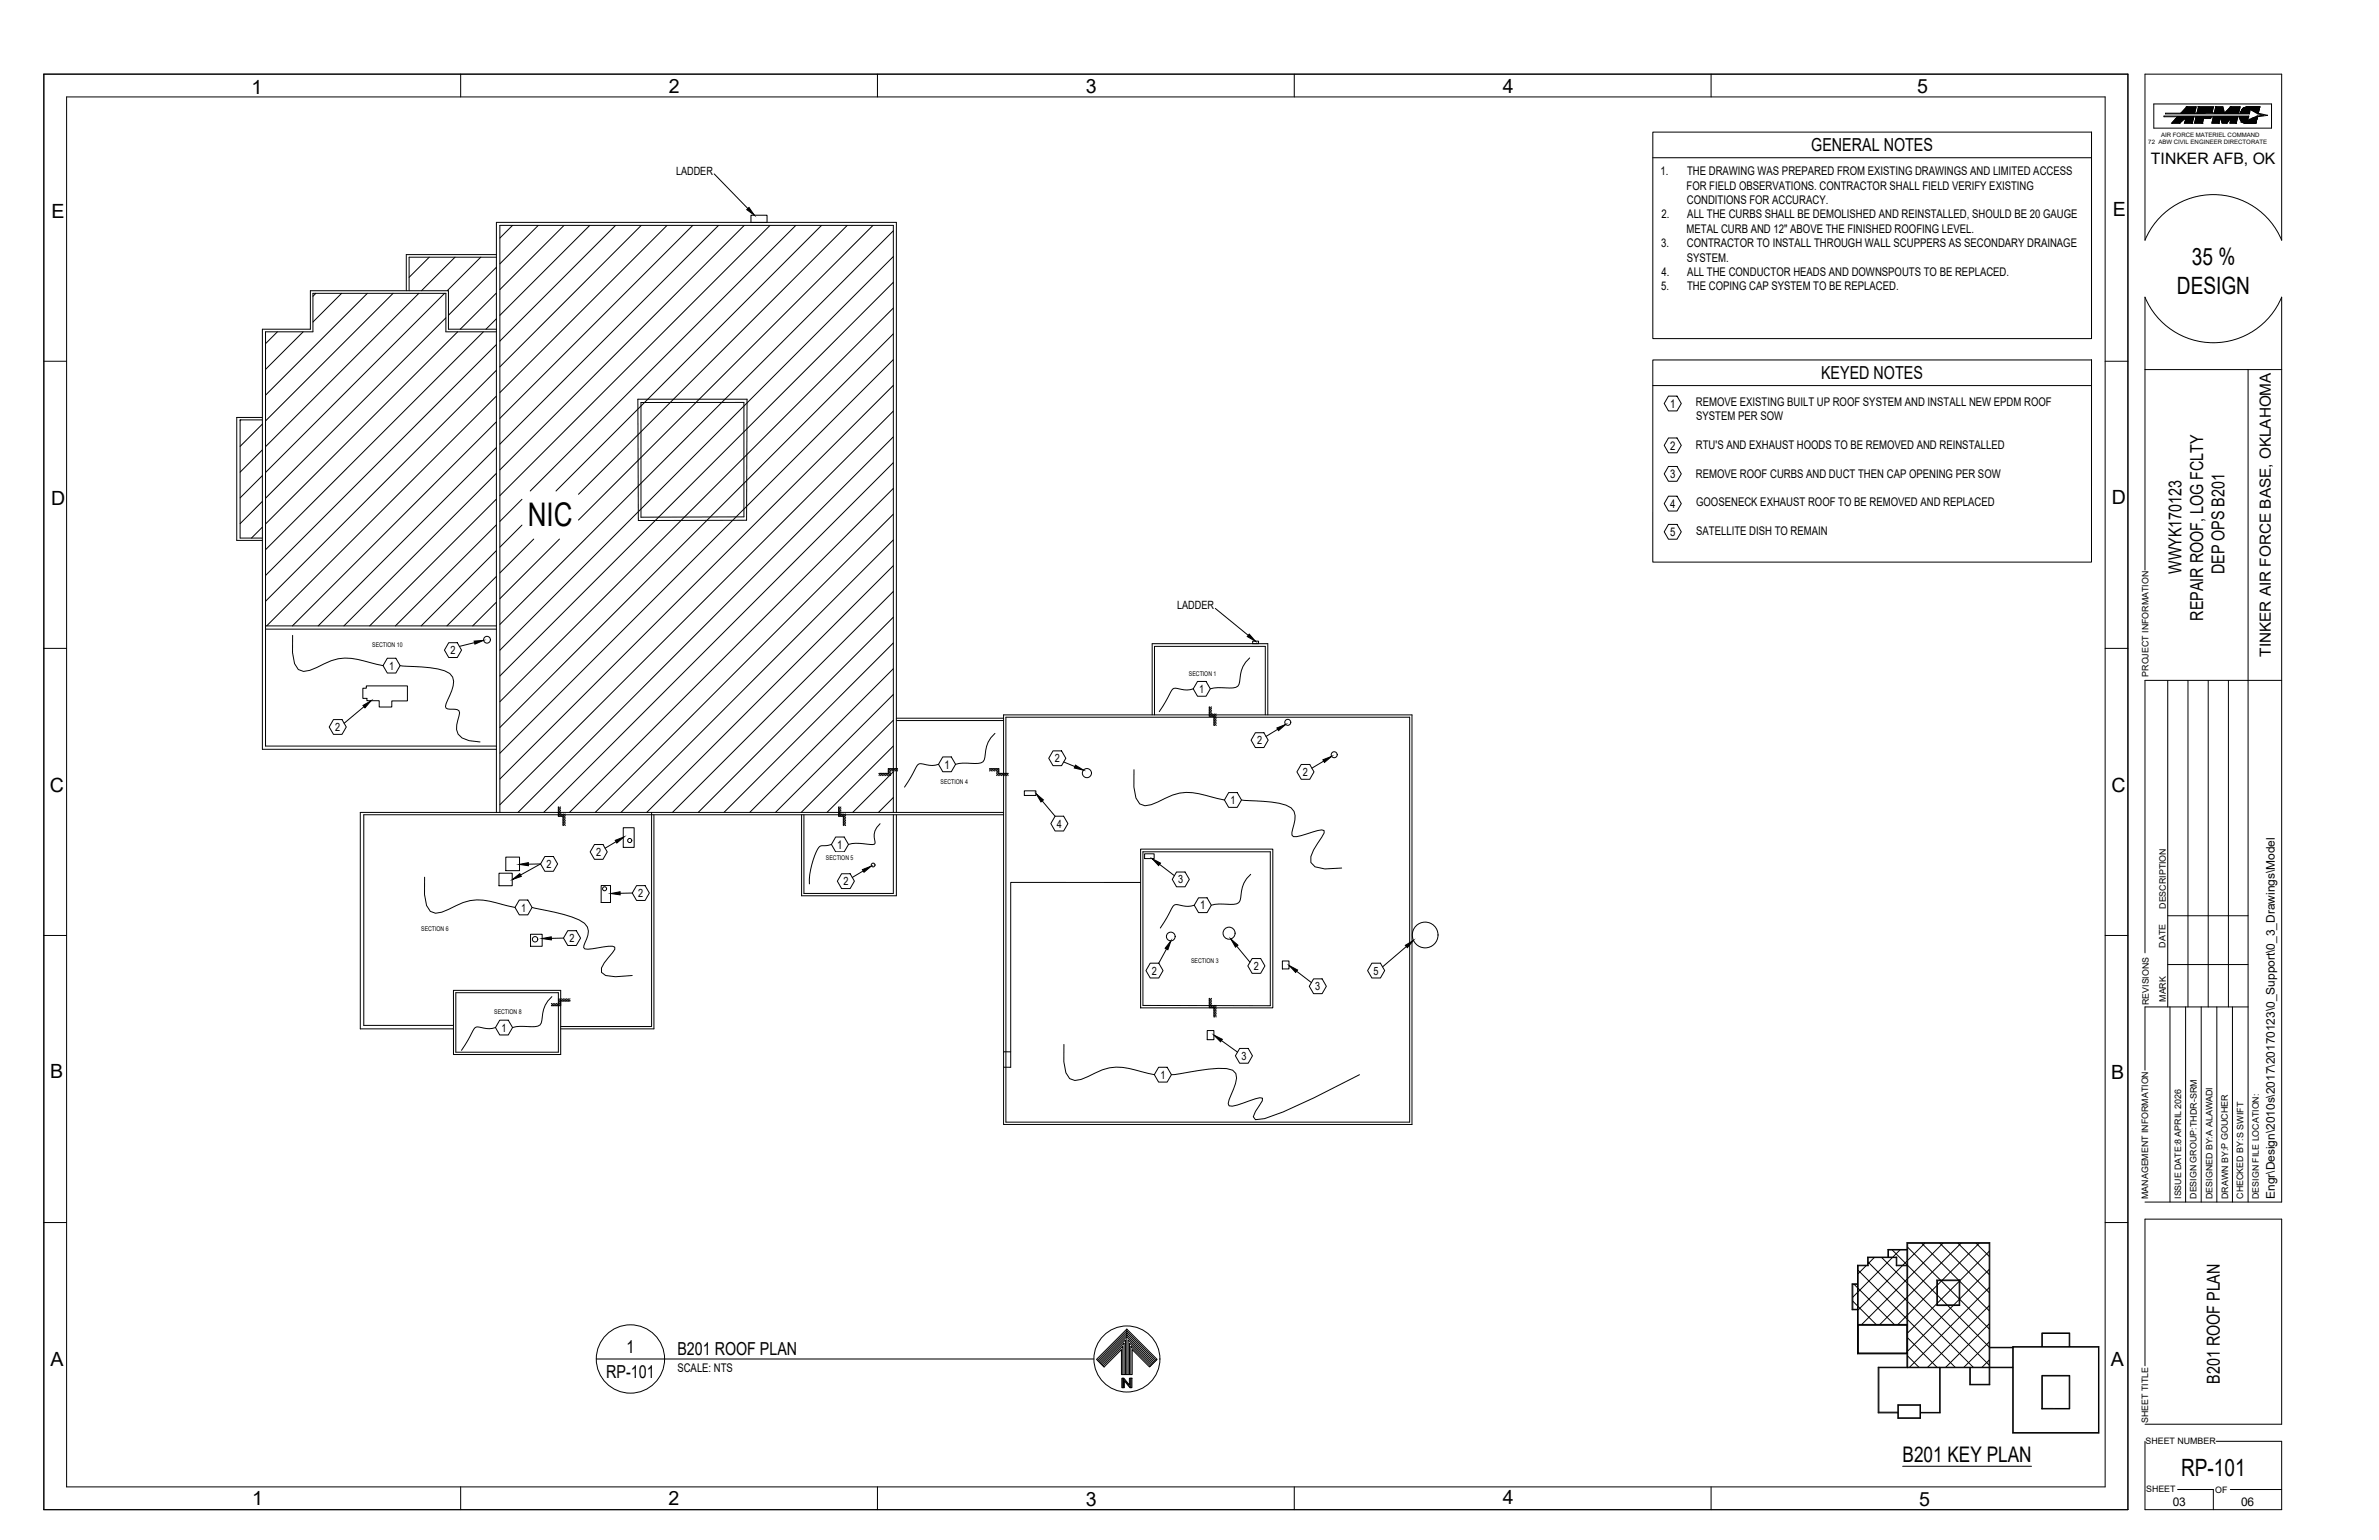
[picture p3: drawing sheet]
<svg xmlns="http://www.w3.org/2000/svg" width="864mm" height="559mm" viewBox="0 0 864 559" stroke-linecap="round" stroke-linejoin="round" font-family="sans-serif">
<defs><g id="words">
<text font-size="11.8" x="191.6" y="191">NIC</text>
<g font-size="8.7">
<text x="795.7" y="96.1">35 %</text>
<text x="790.2" y="106.6">DESIGN</text>
<text x="791.8" y="535.6">RP-101</text>
</g>
<text font-size="7.8" x="690.7" y="530.4">B201 KEY PLAN</text>
<g font-size="7.1">
<text x="91.3" y="34">1</text>
<text x="242.7" y="33.6">2</text>
<text x="394.2" y="33.6">3</text>
<text x="545.5" y="33.6">4</text>
<text x="696" y="33.9">5</text>
<text x="18.7" y="79.1">E</text>
<text x="767" y="78.2">E</text>
<text x="18.6" y="183.4">D</text>
<text x="766.6" y="183">D</text>
<text x="18.1" y="287.2">C</text>
<text x="766.5" y="287.5">C</text>
<text x="18.2" y="391.1">B</text>
<text x="766.4" y="391.6">B</text>
<text x="18.4" y="495.7">A</text>
<text x="766.2" y="495.8">A</text>
<text x="545.5" y="545.9">4</text>
<text x="91.6" y="546.1">1</text>
<text x="242.6" y="546.1">2</text>
<text x="394.2" y="546.5">3</text>
<text x="696.7" y="546.3">5</text>
</g>
<g font-size="6.5">
<text x="657.5" y="54.9">GENERAL NOTES</text>
<text x="661.1" y="137.6">KEYED NOTES</text>
<text x="791.9" y="208.2" transform="rotate(-90 791.9 208.2)">WWYK170123</text>
<text x="807.6" y="208.4" transform="rotate(-90 807.6 208.4)">DEP OPS B201</text>
<text x="799.7" y="225.2" transform="rotate(-90 799.7 225.2)">REPAIR ROOF, LOG FCLTY</text>
<text x="227.4" y="490.8">1</text>
<text x="245.9" y="491.7">B201 ROOF PLAN</text>
<text x="220.1" y="500.1">RP-101</text>
<text x="805.8" y="502.1" transform="rotate(-90 805.8 502.1)">B201 ROOF PLAN</text>
</g>
<text font-size="5.7" x="780.8" y="59.6">TINKER AFB, OK</text>
<text font-size="5.6" x="824.4" y="238.3" transform="rotate(-90 824.4 238.3)">TINKER AIR FORCE BASE, OKLAHOMA</text>
<g font-size="4.3">
<text x="602.8" y="63.6">1.</text>
<text x="612.4" y="63.6">THE DRAWING WAS PREPARED FROM EXISTING DRAWINGS AND LIMITED ACCESS</text>
<text x="612.2" y="68.8">FOR FIELD OBSERVATIONS. CONTRACTOR SHALL FIELD VERIFY EXISTING</text>
<text x="612.3" y="74.1">CONDITIONS FOR ACCURACY.</text>
<text x="603.1" y="79.3">2.</text>
<text x="612.5" y="79.3">ALL THE CURBS SHALL BE DEMOLISHED AND REINSTALLED, SHOULD BE 20 GAUGE</text>
<text x="603.1" y="89.7">3.</text>
<text x="612.2" y="84.5">METAL CURB AND 12&quot; ABOVE THE FINISHED ROOFING LEVEL.</text>
<text x="612.3" y="89.7">CONTRACTOR TO INSTALL THROUGH WALL SCUPPERS AS SECONDARY DRAINAGE</text>
<text x="612.3" y="94.9">SYSTEM.</text>
<text x="603.2" y="100.2">4.</text>
<text x="612.5" y="100.2">ALL THE CONDUCTOR HEADS AND DOWNSPOUTS TO BE REPLACED.</text>
<text x="603.1" y="105.4">5.</text>
<text x="612.4" y="105.4">THE COPING CAP SYSTEM TO BE REPLACED.</text>
<text x="606.3" y="148">1</text>
<text x="615.6" y="147.3">REMOVE EXISTING BUILT UP ROOF SYSTEM AND INSTALL NEW EPDM ROOF</text>
<text x="615.7" y="152.5">SYSTEM PER SOW</text>
<text x="606.3" y="163.2">2</text>
<text x="615.6" y="162.9">RTU'S AND EXHAUST HOODS TO BE REMOVED AND REINSTALLED</text>
<text x="606.3" y="173.5">3</text>
<text x="615.6" y="173.3">REMOVE ROOF CURBS AND DUCT THEN CAP OPENING PER SOW</text>
<text x="606.3" y="184.3">4</text>
<text x="615.7" y="183.7">GOOSENECK EXHAUST ROOF TO BE REMOVED AND REPLACED</text>
<text x="606.3" y="194.5">5</text>
<text x="615.7" y="194.1">SATELLITE DISH TO REMAIN</text>
<text x="342.8" y="278.9">1</text>
<text x="303.9" y="308">1</text>
<text x="435.7" y="330">1</text>
<text x="825.7" y="435.1" transform="rotate(-90 825.7 435.1)">Engr\Design\2010s\2017\20170123\0_Support\0_3_Drawings\Model</text>
<text x="245.9" y="497.8">SCALE: NTS</text>
<text x="788.7" y="546.5">03</text>
<text x="813.5" y="546.5">06</text>
</g>
<g font-size="4.1">
<text x="245.4" y="63.3">LADDER</text>
<text x="427.3" y="221">LADDER</text>
<text x="163.5" y="237.4">2</text>
<text x="141.2" y="243">1</text>
<text x="435.3" y="251.4">1</text>
<text x="121.7" y="265.3">2</text>
<text x="456.3" y="270">2</text>
<text x="382.9" y="276.6">2</text>
<text x="473" y="281.6">2</text>
<text x="446.7" y="291.8">1</text>
<text x="383.6" y="300.3">4</text>
<text x="216.4" y="310.6">2</text>
<text x="198.4" y="315">2</text>
<text x="306.1" y="321.2">2</text>
<text x="427.7" y="320.6">3</text>
<text x="231.7" y="325.5">2</text>
<text x="189.1" y="330.8">1</text>
<text x="206.7" y="341.9">2</text>
<text x="418.2" y="353.7">2</text>
<text x="455.2" y="352">2</text>
<text x="498.6" y="353.7">5</text>
<text x="477.5" y="359.4">3</text>
<text x="182" y="374.3">1</text>
<text x="450.6" y="384.6">3</text>
<text x="421.2" y="391.4">1</text>
</g>
<g font-size="3.2">
<text x="779.9" y="245.5" transform="rotate(-90 779.9 245.5)">PROJECT INFORMATION</text>
<text x="786.2" y="329.8" transform="rotate(-90 786.2 329.8)">DESCRIPTION</text>
<text x="786.1" y="343.9" transform="rotate(-90 786.1 343.9)">DATE</text>
<text x="780" y="364.7" transform="rotate(-90 780 364.7)">REVISIONS</text>
<text x="786.2" y="363.5" transform="rotate(-90 786.2 363.5)">MARK</text>
<text x="779.7" y="435" transform="rotate(-90 779.7 435)">MANAGEMENT INFORMATION</text>
<text x="791.7" y="435" transform="rotate(-90 791.7 435)">ISSUE DATE:8 APRIL 2026</text>
<text x="797.4" y="435" transform="rotate(-90 797.4 435)">DESIGN GROUP:THDR-SRM</text>
<text x="803.1" y="435.1" transform="rotate(-90 803.1 435.1)">DESIGNED BY:A ALAWADI</text>
<text x="808.8" y="435.1" transform="rotate(-90 808.8 435.1)">DRAWN BY:P GOUCHER</text>
<text x="814.3" y="435" transform="rotate(-90 814.3 435)">CHECKED BY:S SWIFT</text>
<text x="820" y="435" transform="rotate(-90 820 435)">DESIGN FILE LOCATION:</text>
<text x="779.9" y="516.3" transform="rotate(-90 779.9 516.3)">SHEET TITLE</text>
<text x="778.9" y="523.9">SHEET NUMBER</text>
<text x="779.1" y="541.5">SHEET</text>
<text x="804.1" y="541.7">OF</text>
</g>
<g font-size="2.4">
<text x="135.1" y="234.9">SECTION 10</text>
<text x="431.6" y="245.4">SECTION 1</text>
<text x="341.4" y="284.3">SECTION 4</text>
<text x="299.8" y="312">SECTION 5</text>
<text x="152.9" y="337.7">SECTION 6</text>
<text x="432.4" y="349.3">SECTION 3</text>
<text x="179.4" y="367.8">SECTION 8</text>
</g>
<g font-size="2.2">
<text x="779.9" y="52.2">72 ABW CIVIL ENGINEER DIRECTORATE</text>
<text x="784.5" y="49.6">AIR FORCE MATERIEL COMMAND</text>
</g>
</g></defs>
<!-- layer: G-ANNO-TEXT -->
<g fill="none" stroke="#000" stroke-width=".36">
<path d="M781.9 37.7h42.7v8.8h-42.7zM793.8 38.8h3.4l-.5 2.3h-5zM798.1 38.8h5.4l-.5 2-5.5 .3zM804.4 38.8h2.5l.6 2.3 2.3-2.3h3.4l-.6 2.3h-8.8zM813.8 39.9l-.1 .2M813.9 39.9h-.1M816.2 38.8l-1.6 .4-.8 .8-.4 1.1M816.2 38.7l-1.3 .4-1 .8M816.2 38.8h4.1l-.6 2.3-2.7-1.6h-.3l-.4 1.6h-2.9l.3-.9M816.2 38.8h4.1l-.6 2.3M816.6 39.9h.1M816.6 39.8h.1"/>
<path d="M816.6 39.7h.1M816.7 39.5h.1M820 39.9h.1M790.4 42.5l-2 2.2M790.5 42.4h5.9l-.6 2.3h-2.8l.5-1.6h-.5l-1.8 1.6h-2.8zM797.2 42.4h5.4l-.1 .5h-2.6l-.4 1.8h-2.8zM802.6 42.4l-.1 .5M803.5 42.4h8.8l-.5 2.3h-2.3l.4-1.9-1.6 1.9h-1.7l-.6-2.2-.5 2.2h-2.6zM813.1 42.4a2.11 2.11 0 0 0 2.1 2.3h3.7M813.1 42.4h2.9l-.4 1.5h.3l3.5-1.5-.5 2.3M813.7 40.2h.1M813.7 40.1v.1"/>
<path d="M815.7 43.4h.1M815.8 43.1h.1M815.9 42.9h.1M815.9 42.8h.1M815.9 42.6h.1M816 42.5h.1M816.2 43.8h.1M816.3 41h.1M816.4 40.8h.1M816.4 40.6h.1M816.5 40.4h.1M816.5 40.3h.1"/>
<path d="M816.5 40.2h.1M816.5 40.1h.1M816.8 43.5h.1M817.1 43.4h.1M817.4 43.3h.1M817.7 43.1h.1M818 43h.1M818.2 42.9h.1M818.5 42.8h.1M818.8 42.6h.1M819.1 42.5h.1M819.4 42.4h.1"/>
<path d="M819.4 42.4l-.5 2.3M819.7 41.1l-2.7-1.6h-.3l-.4 1.6h-30.2v.2h30.4l.4-1.5 2.7 1.5 2.1 .5-2.4 .3-3.3 1.5 .3-1.5h-30.7v.3h30.4l-.4 1.5 3.8-1.5M819.7 41.1l3.5 .8-3.8 .5M259.3 63.1l12.2 12.6M106.2 230.6v6.2l.7 4 1.4 2.2 1.9 .6 2.3-.3 2.5-1.1a20.5 20.5 0 0 1 12.5-3.3l11.6 2.6M140.6 238.8h3.1l1.5 2.7-1.5 2.7h-3.1l-1.5-2.7zM162.9 233.2h3.1l1.5 2.7-1.5 2.7h-3.1l-1.6-2.7zM172.3 233.2l-5.5 1.4M441.2 220.8l11.9 9.7M132.1 256.4l-7.2 6M145.2 241.5l5.2 .4a41.3 41.3 0 0 1 11 1.5 4.2 4.2 0 0 1 3.1 5.5l-2.8 7.4a1.89 1.89 0 0 0 2.6 1 1.91 1.91 0 0 1 2.5 1.4l-.2 1.1a8.4 8.4 0 0 0-.3 6.6l1.4 1.4 2.6 1 4 .4M121 261.1h3.1l1.6 2.7-1.6 2.7h-3.1l-1.5-2.7z"/>
<path d="M382.3 272.5h3.1l1.5 2.6-1.5 2.7h-3.1l-1.6-2.7zM386.1 276.5l4.1 1.7M411.6 279.3v6.3l.8 4 1.3 2.1 1.9 .7 2.3-.4 2.5-1a20.5 20.5 0 0 1 12.5-3.4l11.6 2.7M455.7 265.9h3.1l1.6 2.7-1.6 2.7h-3.1l-1.5-2.7zM463.8 264.6l-4.2 2.6M472.4 277.4h3.1l1.5 2.7-1.5 2.7h-3.1l-1.6-2.7zM480.5 276.2l-4.3 2.5M378.3 290.6l4.7 5.6M383 296.2h3.1l1.6 2.6-1.6 2.7h-3.1l-1.5-2.7zM446 287.6h3.1l1.6 2.7-1.6 2.7h-3.1l-1.5-2.7zM450.7 290.3l5.1 .3a41.3 41.3 0 0 1 11 1.6 4.3 4.3 0 0 1 3.3 5.4l-1.1 4.5v1l.5 .5a27.6 27.6 0 0 0 8.8-2.2l1.5-.3 .8 .3 .1 .8-3.9 6.2-.9 2.4v2.2l1.5 1.5 3.5 .8 6.1-.3M154.1 318.3v6.3l.7 4 1.4 2.1 1.9 .7 2.3-.4 2.5-1.1a20.5 20.5 0 0 1 12.5-3.3l11.6 2.7"/>
<path d="M191.8 313.6l4.4-.1-7.2 4M197.8 310.8h3.1l1.5 2.7-1.5 2.7h-3.1l-1.6-2.7zM215.8 306.4h3.1l1.5 2.7-1.5 2.7h-3.1l-1.6-2.7zM223.6 305.4l-3.9 2.4M305.5 317h3.1l1.6 2.7-1.6 2.7h-3.1l-1.5-2.7zM313.3 316l-3.9 2.4M420.9 313.6l5.4 4.1M427.1 316.4h3.1l1.5 2.7-1.5 2.7h-3.1l-1.6-2.7zM188.5 326.6h3.1l1.6 2.7-1.6 2.7h-3.1l-1.5-2.7zM193.2 329.3l5.4 1.1a53.9 53.9 0 0 1 11.6 3.4 4.6 4.6 0 0 1 2.8 6.9l-1 2.3-.1 .8 .4 .5 1.1 .1 3.6-.4a11.2 11.2 0 0 1 6.2-.3v.7l-3.9 5-1 1.8 .1 1.6 1.5 1.2 3.5 .4 6.1-.4M206.1 337.7h3.1l1.6 2.7-1.6 2.7h-3.1l-1.5-2.7zM229.5 324l-4.4 .1"/>
<path d="M231.1 321.4h3.1l1.5 2.6-1.5 2.7h-3.1l-1.6-2.7zM204.6 340.4l-4.5 .1M417.5 349.5h3.1l1.6 2.7-1.6 2.7h-3.1l-1.5-2.7zM423.4 344.4l-2.8 5.1M448.9 343.3l4.8 5.8M454.5 347.8h3.1l1.6 2.7-1.6 2.7h-3.1l-1.5-2.7zM470.7 352.4l5.4 4.1M476.8 355.2h3.1l1.6 2.7-1.6 2.7h-3.1l-1.5-2.7zM498 349.5h3.1l1.6 2.7-1.6 2.7h-3.1l-1.5-2.7zM510.5 343.5l-8.6 7.3M179.9 372.9a11.1 11.1 0 0 1-6.5-.3 1.78 1.78 0 0 0-1.7 1.4l-4.2 7.1M181.4 370.2h3.1l1.6 2.7-1.6 2.6h-3.1l-1.5-2.6z"/>
<path d="M200.3 361.6a11.5 11.5 0 0 0-3.6 8.7 2.21 2.21 0 0 1-2.5 2.2l-5.5-.1-2.6 .5M386.2 379v6.2l.7 4 1.4 2.2 1.9 .7 2.2-.4 2.6-1.1a20.5 20.5 0 0 1 12.5-3.3l11.5 2.7M443.4 377.6l5.8 4.2M420.6 387.3h3.1l1.5 2.7-1.5 2.6h-3.1l-1.6-2.6zM425.2 390l6.3-1a57.3 57.3 0 0 1 13.8-1.3l2.2 .6 1.1 1.2a11.8 11.8 0 0 1-1.7 7.8l-1.1 3.1 .4 .9a15.8 15.8 0 0 0 7.4-1.9l3.7-1.1 1 .2-.1 .9-2.5 3.9-.7 1.9 .7 1.1 3.3-.4 6.8-2.4 11.2-5.2 16.5-8.3M450 380.4h3.1l1.6 2.7-1.6 2.7h-3.1l-1.5-2.7zM216.5 493.1h180.6M398.4 493.6l10.6-10.7 10.7 10.7M398.7 494l10.3-10.4 10.4 10.4M399.1 494.3l9.9-10 10 10M399.4 494.6l9.6-9.6 9.7 9.6M399.8 495l8.8-8.8v12.6"/>
<path d="M400.1 495.3l8-7.9v11.4M400.4 495.7l7.2-7.2v10.3M409 482.3l11 11-2.7 2.7-6.3-6.3v9.1h-3.9v-9.1l-6.3 6.3-2.8-2.7zM409 482.3v16.5M417.6 495.7l-7.1-7.2v10.3M418 495.3l-8-7.9v11.4M418.3 495l-8.8-8.8v12.6M407.2 500.1h.8l2 2.5v-2.5h.9v3.4h-.7l-2-2.5v2.5h-1zM407.5 500.1v3.4M407.8 500.1v3.4M407.9 500.3l2.4 3M410.3 500.1v3.4"/>
<path d="M410.6 500.1v3.4"/>
<circle cx="228.9" cy="493.1" r="12.4"/>
<circle cx="409.1" cy="493.1" r="12"/>
</g>
<!-- layer: G-ANNO-KEYPLAN-TEXT -->
<g fill="none" stroke="#000" stroke-width=".36">
<path d="M453.6 238.7a11.4 11.4 0 0 0-3.6 8.7 2.23 2.23 0 0 1-2.5 2.2l-5.5-.1-2.6 .5M433.2 250a10.8 10.8 0 0 1-6.5-.3 1.78 1.78 0 0 0-1.7 1.4l-4.2 7.1M340.7 277.3a11.1 11.1 0 0 1-6.4-.2 1.78 1.78 0 0 0-1.8 1.4l-4.1 7.1M361.2 266.1a11.5 11.5 0 0 0-3.7 8.6 2.21 2.21 0 0 1-2.4 2.3l-5.5-.1-2.7 .4M319.5 298.9a6.4 6.4 0 0 0-1.8 7.1 2.46 2.46 0 0 1-2.9 .3l-1.3-.1a12.8 12.8 0 0 0-5.5 .2M301.8 306.4l-2.6 .5a2.04 2.04 0 0 0-2.4 1.2 27.8 27.8 0 0 0-3 12.6M454 317.2a11.5 11.5 0 0 0-3.6 8.7 2.24 2.24 0 0 1-2.5 2.2l-5.5-.1-2.7 .5M433.5 328.5a10.9 10.9 0 0 1-6.4-.3 1.81 1.81 0 0 0-1.7 1.4l-4.2 7.1M677.4 459.3l-2.9 2.9M678.2 458l14 14M680.3 456.3l-2.1 2.2M683.1 456.3l9.1 9.2"/>
<path d="M686.9 453.6l5.3 5.3M686.9 456.3l-12.4 12.4M689.7 453.6l-2.6 2.5M690.6 459.3l-16.1 16M692.2 457.6l-1.5 1.5M692.5 459.2l10.6 10.5M692.5 452.6l11.9 11.9M697.6 451.1l13.3 13.4M698.7 451.1l-6.2 6.3M704.2 451.1l17.9 17.9M705.3 451.1l-12.8 12.8M710.8 451.1l11.3 11.3"/>
<path d="M711.9 451.1l-19.4 19.4M717.4 451.1l4.7 4.8M718.4 451.1l-13.3 13.4M722.1 454.1l-10.7 10.6M672.6 472.1l1.7 1.7M673.1 466l1.2 1.3M674.3 469l-1.7 1.7M674.5 474.1l6.5 6.5M674.5 467.5l13.1 13.1M674.5 460.9l17.7 17.7M692.2 477.4l-3.2 3.2M692.2 470.8l-9.8 9.8"/>
<path d="M692.2 464.2l-16.4 16.4M692.5 478.9l17.2 17.2M692.5 472.3l23.8 23.8M692.5 465.7l29.6 29.6M703.1 466.5l-10.6 10.6M703.1 473.1l-10.6 10.6M703.3 470l3.5 3.5M704.6 464.7l6.6 6.6M704.9 464.7l-1.6 1.6M707.1 473.7l15 15.1M709 473.7l-16.5 16.5M711.2 464.7h.1"/>
<path d="M711.2 471.5l-1.9 2M711.2 465l-7.9 7.8M711.4 471.5l10.7 10.7M711.4 464.9l10.7 10.7M722.1 473.8l-22.3 22.3M722.1 467.2l-28.9 28.9M722.1 460.6l-10.7 10.7M674.5 480.8h17.7v10.2h-17.7zM692.5 492l4.1 4.1M692.5 485.5l10.6 10.6M722.1 493.5l-2.6 2.6M722.1 487l-9.2 9.1"/>
<path d="M722.1 480.4l-15.7 15.7M690.7 532h46.8"/>
</g>
<!-- layer: G-ANNO-KEYPLAN -->
<g fill="none" stroke="#000" stroke-width=".36">
<path d="M692.2 459.1h-3.7v-3h-10.5v3h-3.7v32.2h17.9M692.2 459.3h-3.8v-3h-10.2v3h-3.7v31.7h17.7M692.2 453.4h-6.9v2.7M692.2 453.6h-6.7v2.5M674.3 465.9h-2v9.4h2M674.3 466h-1.7v9.1h1.7M703.1 464.5h8.3v9.2h-8.3zM703.3 464.7h7.9v8.8h-7.9zM674.5 480.6h17.7M674.5 480.8h17.7M692.2 496.1v-45.2h30.1v45.2M704.1 496.1v16.4h-6.9"/>
<path d="M704.3 496.3v16.4h-7.1M715.1 496.3v6.2h7.2v-6.2M715.2 496.3v6h6.9v-6M722.1 496.1v-45h-29.6v45.2M722.1 489.1h8.5M722.3 488.9h8.3M730.6 496.1h-48.8v16.6h7.1M730.6 496.3h-48.5v16.1h6.8M730.6 488.6h31.3v31.4h-31.3zM730.8 488.8h31v31h-31zM741.2 499.1h10.1v12.1h-10.1zM741.2 488.6v-4.9h10.1v4.9"/>
<path d="M741.4 488.6v-4.7h9.7v4.7M741.4 499.3h9.7v11.8h-9.7zM688.9 509.7h8.3v4.9h-8.3zM689.1 509.9h7.9v4.6h-7.9z"/>
</g>
<!-- layer: G-ANNO-KEYN -->
<g fill="none" stroke="#000" stroke-width=".36">
<path d="M600 47.9h159.2v75h-159.2zM600 57.2h159.2M600 130.6h159.2v73.4h-159.2zM600 139.9h159.2M439 256.5v3.4h1.7v3.4M439.2 256.5l-.2 .2M439.8 256.5l-.8 .8M439.8 257.1l-.8 .8M439.8 257.7l-.8 .8M439.8 258.3l-.8 .8M439.8 258.9l-.8 .8M440.3 259l-.9 .9"/>
<path d="M440.9 259l-.9 .9M441.4 259l-.8 .9M441.5 259.6l-.8 .8M322.5 279.4l.8 .8M322.5 280l.8 .8M322.6 278.9l.9 .9M323.2 278.9l.9 .9M323.8 278.9l.9 .9M324.4 278.9l.9 .9M325 278.9l.8 .9M325.6 278.9l.2 .3M325.8 278.9h-3.3v1.7"/>
<path d="M359.2 278.9h3.4v1.7M359.4 278.9l-.2 .3M360 278.9l-.8 .9M360.6 278.9l-.8 .9M361.2 278.9l-.8 .9M361.8 278.9l-.8 .9M362.4 278.9l-.8 .9M362.6 279.4l-.9 .8M362.6 280l-.9 .8M441.5 260.2l-.8 .8M441.5 260.8l-.8 .8M441.5 261.4l-.8 .8"/>
<path d="M441.5 262l-.8 .8M441.5 262.6l-.7 .7M441.5 263.2l-.1 .1M202.7 292.8v3.4h1.7v3.4M202.9 292.8l-.2 .2M203.5 292.8l-.8 .8M203.5 293.4l-.8 .8M203.5 294l-.8 .8M203.5 294.6l-.8 .8M203.5 295.2l-.8 .8M204 295.3l-.9 .9M204.6 295.3l-.9 .9"/>
<path d="M205.2 295.3l-.9 .9M205.2 295.9l-.8 .8M205.2 296.5l-.8 .8M205.2 297.1l-.8 .8M205.2 297.7l-.8 .8M205.2 298.3l-.8 .8M205.2 298.9l-.7 .7M205.2 299.5l-.1 .1M304.4 292.8v3.4h1.7M304.7 292.8l-.3 .2M305.3 292.8l-.9 .8M305.3 293.4l-.9 .8"/>
<path d="M305.3 294l-.9 .8M305.3 294.6l-.9 .8M305.3 295.2l-.9 .8M305.7 295.3l-.8 .9M306.1 296.2v3.4M306.3 295.3l-.8 .9M306.9 295.3l-.8 .9M307 295.9l-.9 .8M307 296.5l-.9 .8M307 297.1l-.9 .8M307 297.7l-.9 .8M307 298.3l-.9 .8"/>
<path d="M307 298.9l-.7 .7M307 299.5l-.1 .1M319.1 280.6h3.4M319.1 280.8l.7 .7M319.1 281.4l.1 .1M319.5 280.6l.9 .9M320.1 280.6l.9 .9M320.7 280.6l.9 .9M321.3 280.6l.9 .9M321.9 280.6l.9 .9M322.5 280.6l.8 .8M362.6 280.6l-.9 .8"/>
<path d="M362.6 280.6h3.4M363.1 280.6l-.8 .9M363.7 280.6l-.8 .9M364.3 280.6l-.8 .9M364.9 280.6l-.8 .9M365.5 280.6l-.8 .9M366 280.8l-.7 .7M366 281.4l-.1 .1M200.2 364.7l.2 .2M200.2 364.1l.8 .8M200.7 364.1l.9 .8M201.3 364.1l.9 .8"/>
<path d="M201.9 364.1l.9 .8M202.5 364.1l.9 .8M202.7 363.6l.8 .9M202.7 363l.8 .9M202.7 362.4l.8 .9M203.2 362.4l.9 .8M203.8 362.4l.9 .8M204.4 362.4l.9 .8M205 362.4l.9 .8M205.6 362.4l.9 .8M206.2 362.4l.7 .7M206.8 362.4l.1 .1"/>
<path d="M206.9 363.2h-3.4v1.7h-3.3M439 362.2v3.4h1.7v3.4M439.2 362.2l-.2 .3M439.8 362.2l-.8 .9M439.8 362.8l-.8 .9M439.8 363.4l-.8 .9M439.8 364l-.8 .9M439.8 364.6l-.8 .9M440.3 364.8l-.9 .8M440.9 364.8l-.9 .8M441.4 364.8l-.8 .8M441.5 365.3l-.8 .9"/>
<path d="M441.5 365.9l-.8 .9M441.5 366.5l-.8 .9M441.5 367.1l-.8 .9M441.5 367.7l-.8 .9M441.5 368.3l-.7 .7M441.5 368.9l-.1 .1"/>
</g>
<!-- layer: 0 -->
<path d="M605.7 143.7h3.1l1.5 2.7-1.5 2.7h-3.1l-1.6-2.7zM605.7 158.9h3.1l1.5 2.7-1.5 2.7h-3.1l-1.6-2.7zM605.7 169.3h3.1l1.5 2.6-1.5 2.7h-3.1l-1.6-2.7zM605.7 180h3.1l1.5 2.7-1.5 2.7h-3.1l-1.6-2.7zM605.7 190.3h3.1l1.5 2.7-1.5 2.7h-3.1l-1.6-2.7zM434.7 247.3h3.1l1.6 2.7-1.6 2.6h-3.1l-1.5-2.6zM342.2 274.7h3.1l1.6 2.6-1.6 2.7h-3.1l-1.5-2.7zM303.4 303.7h3.1l1.5 2.7-1.5 2.7h-3.1l-1.6-2.7zM435.1 325.8h3.1l1.5 2.7-1.5 2.6h-3.1l-1.6-2.6z" fill="none" stroke="#000" stroke-width=".36"/>
<!-- layer: G-ANNO-TTBL -->
<g fill="none" stroke="#000" stroke-width=".36">
<path d="M15.9 26.9h756.6v520.9h-756.6zM24.2 35.2h740v504.3h-740zM167.2 26.9v8.3M318.5 26.9v8.3M469.8 26.9v8.3M621.1 26.9v8.3M778.7 26.9h49.6v60.3a26.9 26.9 0 0 0-24.8-16.6 26.9 26.9 0 0 0-24.9 16.6zM15.9 131.1h8.3M764.2 131.1h8.3M778.7 134.1h49.6M816.1 134.1v302.1M778.7 206.9l-.1-99.1a26.9 26.9 0 0 0 24.9 16.6 26.9 26.9 0 0 0 24.8-16.6v328.4h-49.6"/>
<path d="M15.9 235.3h8.3M764.2 235.3h8.3M786.9 246.9v118.5M794.3 246.9v118.5M801.6 246.9v118.5M808.9 246.9v118.5M828.3 246.9h-49.6v98.9M15.9 339.4h8.3M764.2 339.4h8.3M786.9 332.3h29.2M786.9 350h29.2M787.7 365.4v70.8"/>
<path d="M793.4 365.4v70.8M799.1 365.4v70.8M804.7 365.4v70.8M810.4 365.4v70.8M816.1 365.4h-37.4v22.9M15.9 443.6h8.3M764.2 443.6h8.3M778.7 495.6v-53.2h49.6v74.4h-49.6M167.2 539.5v8.3M318.5 539.5v8.3M469.8 539.5v8.3M621.1 539.5v8.3"/>
<path d="M778.7 523v24.8h49.6v-24.8h-23.8M790.5 540.5h13v7.3M809.6 540.5h18.7"/>
</g>
<!-- layer: G-ANNO-TEXT -->
<g fill="#000" stroke="#000" stroke-width=".36">
<path d="M816.2 38.8h4.1zM817.1 39.6l2.6 1.5zM817.1 39.6h3l-.4 1.5zM797.2 42.4h5.4zM813.4 40.8h3l-.1 .3zM814.9 44.7h4zM813.1 42.4h2.9zM271.1 76.1l.8-.8 1.9 2.8zM172.1 232.6l3.4-.2-3.1 1.3zM453.5 230.1l2.2 2.6-2.9-1.7zM131.8 256l2.9-1.7-2.2 2.6zM390.4 277.6l2.9 1.8-3.3-.7z"/>
<path d="M463.5 264.2l3.2-1.3-2.6 2.2zM480.2 275.7l3.2-1.3-2.6 2.3zM376.1 288l2.7 2.3-.9 .7zM186 319.1l2.7-2.1 .5 1zM188.4 313.7l3.4-.7v1.1zM223.3 304.9l3.2-1.2-2.6 2.2zM313.1 315.5l3.1-1.2-2.6 2.2zM418.2 311.6l3.1 1.6-.7 .9zM221.7 324.2l3.4-.6v1.1zM196.8 340.6l3.3-.7v1.2zM425.1 341.4l-1.2 3.2-1-.5zM446.8 340.7l2.6 2.3-.9 .7z"/>
<path d="M468 350.4l3 1.6-.7 .9zM510.1 343l3-1.7-2.2 2.6zM440.7 375.6l3 1.5-.6 .9z"/>
<path d="M793.8 38.8l2.9 2.3 .5-2.3zM793.8 38.8l2.9 2.3h-5z"/>
<path d="M798.1 38.8l4.9 2 .5-2zM798.1 38.8l4.9 2h-5.4z"/>
<path d="M804.4 38.8l3.1 2.3-.6-2.3zM804.4 38.8l3.1 2.3h-3.7z"/>
<path d="M809.8 38.8l2.8 2.3 .6-2.3zM809.8 38.8l2.8 2.3h-5.1z"/>
<path d="M814.3 39.5l.1-.2zM814.3 39.5l.1-.2z"/>
<path d="M813.9 39.9l2.6 .3 .1-.3zM813.9 39.9l2.6 .3h-2.8z"/>
<path d="M814.1 39.7l2.5 .2v-.2zM814.1 39.7l2.5 .2h-2.7z"/>
<path d="M814.2 39.6h2.5zM814.2 39.6h2.5z"/>
<path d="M814.2 39.6h2.5zM814.2 39.6l2.4 .1z"/>
<path d="M814.2 39.5h2.5zM814.2 39.6h2.5z"/>
<path d="M817 39.5h3.1zM817 39.5l3.1 .1z"/>
<path d="M814.5 39.3h5.7zM814.2 39.5h5.9z"/>
<path d="M814.5 39.3h5.7zM814.5 39.3h5.7z"/>
<path d="M814.7 39.2h5.5zM814.5 39.3h5.7z"/>
<path d="M815 39h5.2zM814.7 39.2h5.5z"/>
<path d="M815.3 38.9h5zM815 39h5.2z"/>
<path d="M815.6 38.8h4.7zM815.3 38.9h5z"/>
<path d="M816.2 38.8h4.1zM815.9 38.8h4.4z"/>
<path d="M815.9 38.8h4.4zM815.6 38.8h4.7z"/>
<path d="M789.8 43.1l1.4 1.6 1.8-1.6zM789.8 43.1l1.4 1.6h-2.8z"/>
<path d="M793.5 43.1l2.3 1.6 .4-1.6zM793.5 43.1l2.3 1.6h-2.8z"/>
<path d="M790.5 42.4l5.7 .7 .2-.7zM790.5 42.4l5.7 .7h-6.4z"/>
<path d="M797.1 42.9l2.4 1.8 .4-1.8zM797.1 42.9l2.4 1.8h-2.8z"/>
<path d="M797.6 40.8l2.8 .3 .1-.3zM797.6 40.8l2.8 .3h-2.9z"/>
<path d="M797.2 42.4l5.3 .5 .1-.5zM797.2 42.4l5.3 .5h-5.4z"/>
<path d="M803.5 42.5l2 2.2 .5-2.2zM803.5 42.5l2 2.2h-2.6z"/>
<path d="M806.1 42.8l2.2 1.9 1.6-1.9zM806.1 42.8l2.2 1.9h-1.7z"/>
<path d="M809.9 42.8l1.9 1.9 .4-1.9zM809.9 42.8l1.9 1.9h-2.3z"/>
<path d="M806 42.5l6.2 .3 .1-.3zM806 42.5l6.2 .3h-6.1z"/>
<path d="M803.5 42.4h8.8zM803.5 42.4l8.8 .1z"/>
<path d="M813.4 40.8v.3h2.9zM813.4 41.1h2.9z"/>
<path d="M813.5 43.8h2.2zM813.5 43.8l2.1 .1z"/>
<path d="M813.3 43.5l2.4 .3v-.3zM813.3 43.5l2.4 .3h-2.2z"/>
<path d="M813.2 43.2l2.5 .3 .1-.3zM813.2 43.2l2.5 .3h-2.4z"/>
<path d="M813.1 43l2.7 .2 .1-.2zM813.1 43l2.7 .2h-2.6z"/>
<path d="M813.1 42.7l2.8 .3v-.3zM813.1 42.7l2.8 .3h-2.8z"/>
<path d="M813.1 42.4l2.8 .3 .1-.3zM813.1 42.4l2.8 .3h-2.8z"/>
<path d="M813.5 40.8h2.9zM813.5 40.8h2.9z"/>
<path d="M813.6 40.5l2.8 .3v-.3zM813.6 40.5l2.8 .3h-2.9z"/>
<path d="M813.7 40.2l2.7 .3 .1-.3zM813.7 40.2l2.7 .3h-2.8z"/>
<path d="M815.2 44.7h3.7zM814.9 44.7h4z"/>
<path d="M814.6 44.6h4.3zM814.6 44.6l4.3 .1z"/>
<path d="M814.3 44.5h4.6zM814.3 44.5l4.6 .1z"/>
<path d="M814.1 44.4h4.9zM814.1 44.4l4.8 .1z"/>
<path d="M813.8 44.2h5.2zM813.8 44.2l5.2 .2z"/>
<path d="M813.6 44l5.4 .2 .1-.2zM813.6 44l5.4 .2h-5.2z"/>
<path d="M813.6 43.9h5.5zM813.6 43.9l5.5 .1z"/>
<path d="M819.4 42.4l-.3 1.5zM815.9 43.9l3.5-1.5-.3 1.5z"/>
</g>
<g fill="#fff" stroke="#fff" stroke-width=".36">
<path d="M430.8 242.8v3.5l11.7-3.5zM430.8 246.3l11.7-3.5v3.5z"/>
<path d="M340.7 281.8v3.4l11.6-3.4zM340.7 285.2l11.6-3.4v3.4z"/>
<path d="M299.1 309.4v3.4l11.6-3.4zM299.1 312.8l11.6-3.4v3.4z"/>
<path d="M152.1 335.1v3.5l11.7-3.5zM152.1 338.6l11.7-3.5v3.5z"/>
<path d="M178.7 365.2v3.5l11.6-3.5zM178.7 368.7l11.6-3.5v3.5z"/>
<path d="M134.4 232.4v3.4l12.6-3.4zM134.4 235.8l12.6-3.4v3.4z"/>
<path d="M431.6 346.7v3.5l11.7-3.5zM431.6 350.2l11.7-3.5v3.5z"/>
<path d="M430.8 242.8v3.5l11.7-3.5zM430.8 246.3l11.7-3.5v3.5z"/>
<path d="M340.7 281.8v3.4l11.6-3.4zM340.7 285.2l11.6-3.4v3.4z"/>
<path d="M299.1 309.4v3.4l11.6-3.4zM299.1 312.8l11.6-3.4v3.4z"/>
<path d="M152.1 335.1v3.5l11.7-3.5zM152.1 338.6l11.7-3.5v3.5z"/>
<path d="M178.7 365.2v3.5l11.6-3.5zM178.7 368.7l11.6-3.5v3.5z"/>
<path d="M134.4 232.4v3.4l12.6-3.4zM134.4 235.8l12.6-3.4v3.4z"/>
</g>
<!-- layer: S-ACCS-LADD -->
<path d="M272.6 78.1h5.8v2.6h-5.8zM454.7 232.6h2.2v1h-2.2z" fill="none" stroke="#000" stroke-width=".36"/>
<!-- layer: A-ROOF-OTLN -->
<g fill="none" stroke="#000" stroke-width=".36">
<path d="M180.2 92.4h-32.7v13.1M180.2 93.3h-31.7v12.2M180.2 119.5h-17.4v-14h-50.1v14h-17.5v152.4h85M180.2 120.4h-18.3v-14h-48.3v14h-17.2v150.3h83.8M95.2 151.5h-9.3v44.6h9.3M95.2 152.4h-8v42.8h8M231.5 144.9h39.7l-.2 43.9-39.3 .1zM232.7 146.1l37.4-.1v41.6l-37.4 .1zM96.4 227.1h83.8M96.4 228.3h83.8M364.3 259.4h148.3v148.6h-148.3zM418.2 259.4v-25.8h42v25.8"/>
<path d="M419.1 259.4v-24.9h40.2v24.9M325.4 260.6h38.9M325.4 261.5h38.9M365.2 260.2h146.5v147h-146.5zM180.2 294.8v-214.1h145.2v214.1M181.5 294.8v-213h142.8v213M236.5 294.8v77.7h-33M237.4 295.6v77.7h-33.9M291 295.6v29.4h34.4v-29.4M291.8 295.6v28.6h32.5v-28.6M364.3 294.8h-233.5v78.5h33.8M364.3 295.6h-232.2v76.5h32.5"/>
<path d="M414 308.1h48v57.6h-48zM414.9 309.1h46.2v55.8l-46.2-.1zM164.6 359.4h38.9v23.2h-38.9zM165.5 360.2h37.2v21.6h-37.2z"/>
</g>
<!-- layer: G-ANNO-PATT -->
<g fill="none" stroke="#000" stroke-width=".36">
<path d="M155.8 93.3l-7.3 7.3M165.2 93.3l-12.2 12.2M174.5 93.3l-12.2 12.2M180.2 97l-17.4 17.4M186.1 81.8l-4.6 4.6M195.4 81.8l-13.9 13.9M204.8 81.8l-23.3 23.3M214.1 81.8l-32.6 32.6M223.4 81.8l-41.9 42M232.8 81.8l-51.3 51.3M242.1 81.8l-60.6 60.7M251.5 81.8l-70 70"/>
<path d="M260.8 81.8l-79.3 79.4M270.2 81.8l-88.7 88.7M279.5 81.8l-98 98.1M288.9 81.8l-96.4 96.4M298.2 81.8l-96.4 96.4M307.6 81.8l-97.6 97.6M316.9 81.8l-106.9 106.9M324.3 83.7l-142.8 142.9M324.3 93.1l-142.8 142.8M114.7 106.4l-1.1 1.1M124 106.4l-10.4 10.4M133.4 106.4l-37 37"/>
<path d="M142.7 106.4l-46.3 46.3M152 106.4l-55.6 55.7M161.4 106.4l-65 65M161.9 115.3l-65.5 65.5M180.2 106.3l-13.1 13.2M180.2 115.7l-3.8 3.8M324.3 102.4l-142.8 142.9M324.3 111.8l-142.8 142.8M100.7 120.4l-4.3 4.3M110.1 120.4l-13.7 13.7M166.1 120.4l-69.7 69.7M175.5 120.4l-79.1 79.1"/>
<path d="M180.2 125l-83.8 83.8M180.2 134.4l-83.8 83.8M324.3 121.1l-142.8 142.9M324.3 130.5l-142.8 142.8M324.3 139.8l-142.8 142.9M87.4 152.4l-.2 .2M95.2 153.9l-8 8.1M180.2 143.7l-83.4 83.4M180.2 153.1l-74.1 74M324.3 149.2l-142.8 142.8M324.3 158.5l-136.3 136.3M95.2 163.2l-8 8.1"/>
<path d="M95.2 172.6l-8 8.1M180.2 162.4l-64.7 64.7M180.2 171.8l-55.4 55.3M324.3 167.9l-126.9 126.9M324.3 177.2l-117.6 117.6M95.2 181.9l-8 8.1M95.2 191.3l-3.9 3.9M180.2 181.1l-46 46M180.2 190.5l-36.7 36.6M180.2 199.8l-27.3 27.3M189.5 181.2l-8 8M189.5 190.5l-8 8"/>
<path d="M193.7 195.6l-12.2 12.3M203.1 195.6l-21.6 21.6M324.3 186.6l-108.2 108.2M324.3 195.9l-98.9 98.9M180.2 209.1l-18 18M180.2 218.5l-8.6 8.6M324.3 205.3l-89.5 89.5M324.3 214.6l-80.2 80.2M324.3 224l-70.8 70.8M324.3 233.3l-61.5 61.5M324.3 242.6l-52.1 52.2M324.3 252l-42.8 42.8"/>
<path d="M324.3 261.3l-33.5 33.5M324.3 270.7l-24.1 24.1M324.3 280l-14.8 14.8M324.3 289.4l-5.4 5.4"/>
</g>
<!-- layer: M-ANNO-PIPE -->
<path d="M414 320.2h-47.1v67.1l-2.6-.1M364.3 381.6l2.6 .1" fill="none" stroke="#000" stroke-width=".36"/>
<!-- layer: M-HVAC-EQPM -->
<g fill="none" stroke="#000" stroke-width=".36">
<path d="M131.7 249.7h1.3v-.8h14.9v5.4h-5.7v2.2h-4.5v-2.2h-4.5v-.9h-1.5zM371.8 287h4.2v1.6h-4.2zM181.1 316.8h4.8v4.6h-4.8zM183.6 311h5v4.9h-5zM226.2 300.3h4v7.2h-4zM415.5 309.8h3.5v1.7h-3.5zM192.6 339h4.2v4.4h-4.2zM218.2 321.3h3.4v6.2h-3.4zM465.5 348.7h2.4v2.9h-2.4zM438.2 373.9h2.5v3.4h-2.5z"/>
<circle cx="176.8" cy="232.1" r="1.23"/>
<circle cx="467.5" cy="262.1" r="1.08"/>
<circle cx="484.3" cy="273.9" r="1.08"/>
<circle cx="394.6" cy="280.5" r="1.66"/>
<circle cx="228.6" cy="305" r=".76"/>
<circle cx="317" cy="313.9" r=".68"/>
<circle cx="219.5" cy="322.5" r=".74"/>
<circle cx="425" cy="339.8" r="1.58"/>
<circle cx="446.2" cy="338.6" r="2.19"/>
<circle cx="517.3" cy="339.3" r="4.7"/>
<circle cx="194.2" cy="340.8" r=".98"/>
</g>
<use href="#words"/>
</svg>
